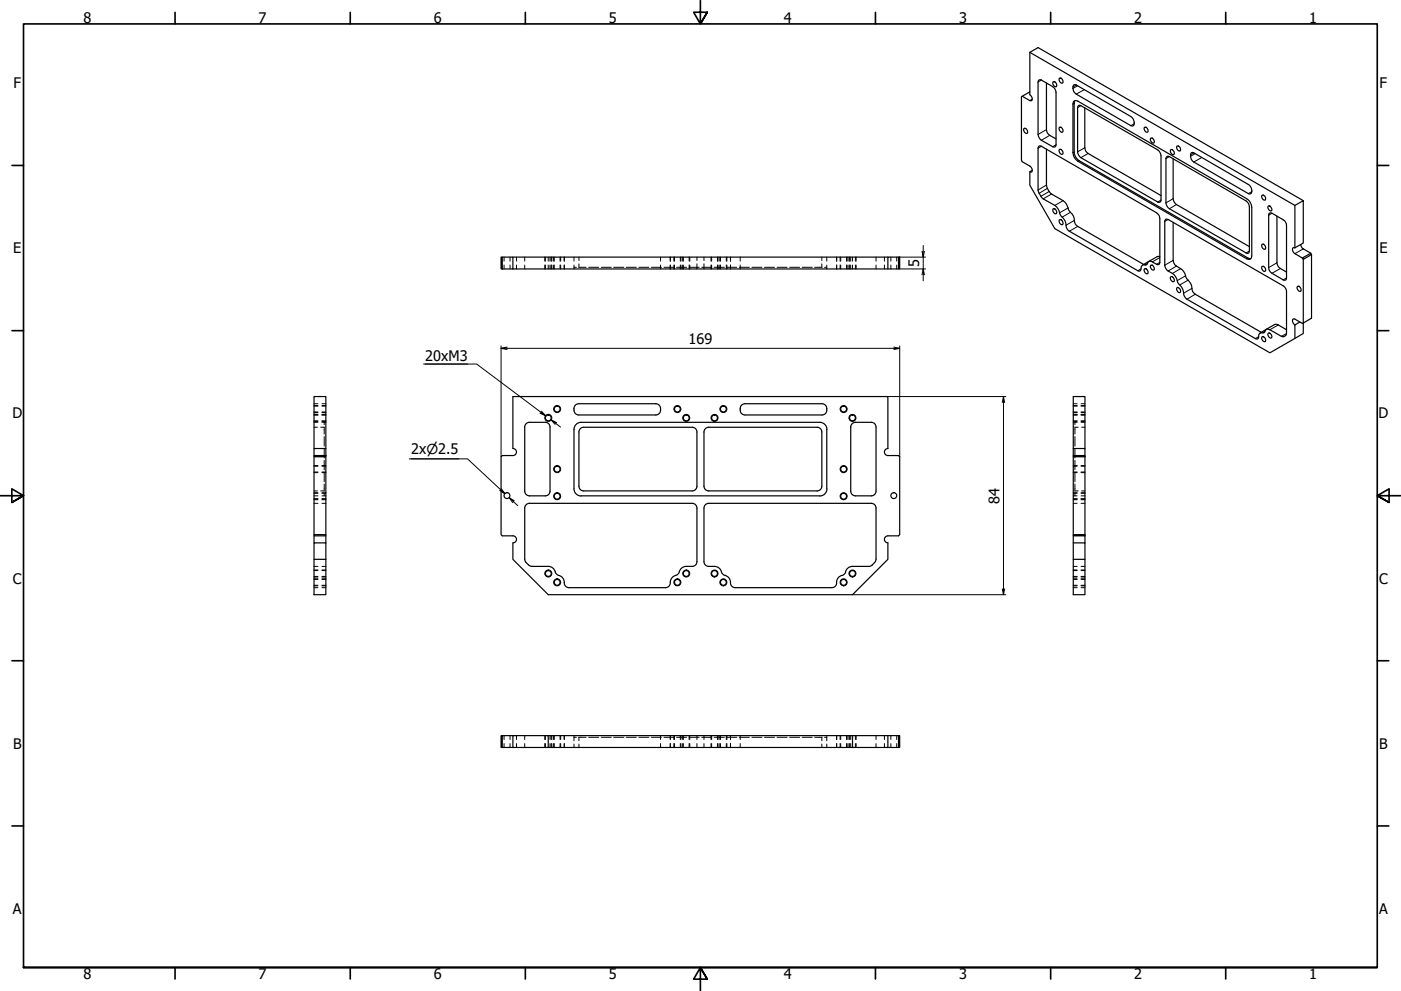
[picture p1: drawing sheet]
<svg xmlns="http://www.w3.org/2000/svg" width="594mm" height="420mm" viewBox="0 0 594 420" stroke-linecap="round" stroke-linejoin="round" font-family="sans-serif">
<defs><g id="words">
<g font-size="6.2">
<text x="35.4" y="9.8">8</text>
<text x="109.7" y="9.8">7</text>
<text x="184" y="9.8">6</text>
<text x="258.2" y="9.8">5</text>
<text x="332.4" y="9.8">4</text>
<text x="406.7" y="9.8">3</text>
<text x="480.9" y="9.8">2</text>
<text x="555.2" y="9.8">1</text>
<text x="5.7" y="37.4">F</text>
<text x="585" y="37.4">F</text>
<text x="5.6" y="107.4">E</text>
<text x="584.9" y="107.4">E</text>
<text x="389.8" y="113.2" transform="rotate(-90 389.8 113.2)">5</text>
<text x="291.9" y="146">169</text>
<text x="180.3" y="153.1">20xM3</text>
<text x="5.3" y="177.4">D</text>
<text x="584.6" y="177.4">D</text>
<text x="174.4" y="192.3">2x⌀2.5</text>
<text x="423.8" y="213.5" transform="rotate(-90 423.8 213.5)">84</text>
<text x="5.5" y="247.4">C</text>
<text x="584.8" y="247.4">C</text>
<text x="5.5" y="317.4">B</text>
<text x="584.8" y="317.4">B</text>
<text x="5.5" y="387.4">A</text>
<text x="584.8" y="387.4">A</text>
<text x="35.4" y="415.1">8</text>
<text x="109.7" y="415.1">7</text>
<text x="184" y="415.1">6</text>
<text x="258.2" y="415.1">5</text>
<text x="332.4" y="415.1">4</text>
<text x="406.7" y="415.1">3</text>
<text x="480.9" y="415.1">2</text>
<text x="555.2" y="415.1">1</text>
</g>
</g></defs>
<!-- layer: Visible (ISO) -->
<g fill="none" stroke="#000" stroke-width=".51">
<path d="M436.7 39l-3.6 2v26.9l.4 .7 3.2 1.8a1.5 1.5 0 0 1 .4 2.6l-.4-.2M436.7 22.2l112.4 64.9v18M440.3 34.2l.8-.4 .5 .2 4.8 2.7 1.3 1.8 .1 22.9-.1 .6-.8 .4-5.3-2.9-1.3-1.8zM443.7 35.2v19.8a2.81 2.81 0 0 0 1.4 2.4l2.7 1.5M446.5 34.8l.3-.2a1.48 1.48 0 0 1 1.1 2.1 1.47 1.47 0 0 1-1.4-1.9zM449.1 33.3l.4-.2a1.48 1.48 0 0 1 1.1 2.1 1.44 1.44 0 0 1-1.5-1.9zM455.4 36h1l23.1 13.4a2.92 2.92 0 0 1 1 4l-1-.1-23.1-13.4a3 3 0 0 1-1-3.9zM433.5 40.8l3.2 1.9h.8a1.85 1.85 0 0 0-.8-2.5v-18l3.5-2 112.4 64.9M434.1 54.5l.4-.2a1.38 1.38 0 0 1 .9 2.3 1.6 1.6 0 0 1-1.3-2.1zM449.1 54.1l.4-.2a1.46 1.46 0 0 1 1.1 2.1 1.36 1.36 0 0 1-1.5-1.9zM455.4 42.9l.5-.2 1.2 .2 71.5 41.3a4.4 4.4 0 0 1 2.2 3.7v20.6a1.32 1.32 0 0 1-.7 1.4 1.32 1.32 0 0 1-1.5-.2l-71.5-41.3a4.6 4.6 0 0 1-2.1-3.7v-20.6zM455.9 42.7l-.4 1.2v20.5a4.6 4.6 0 0 0 2.1 3.7l71.5 41.3 1.3 .2"/>
<path d="M457.4 44.7l.9 .1 33.1 19.2 .9 2v18.8l-.4 .9-1-.1-33.1-19.2-.9-2v-18.8zM460 45.7v17a2.81 2.81 0 0 0 1.4 2.4l30.9 17.8M485.2 54.1l.3-.2a1.46 1.46 0 0 1 1.2 2.1 1.36 1.36 0 0 1-1.5-1.9zM487.9 58.7l.3-.2a1.5 1.5 0 0 1 1.1 2.1 1.41 1.41 0 0 1-1.4-1.9zM437.7 72.2l-1 .6v5.7l10.6 18.4 91.2 52.7 10.6-6.1v-5.7M440.6 61.9l1 .1 48.8 28.2a2.81 2.81 0 0 1 1.4 2.4l-.1 19.2-.8 .4-3-1.5a1.52 1.52 0 0 0-1.6 1.4l-.3 .3a1.41 1.41 0 0 0-1.6 .1 1.41 1.41 0 0 0-.5 1.4l-.4 1-1-.1-29-16.8a3.6 3.6 0 0 1-1.6-3.4l-.3-1-1.7-2.1-.6-1.3a5.3 5.3 0 0 0-2-3.1l-5-2.8-2-3.1-.1-18.4zM443.7 63.2l.2 16 1 2 1 1.1 4.9 2.8a8.9 8.9 0 0 1 2.7 4.4l.4 .5a7.3 7.3 0 0 1 2 4.9l1.1 1.1 27.9 16.1M449.1 63.5l.4-.3a1.55 1.55 0 0 1 1.1 2.2 1.36 1.36 0 0 1-1.5-1.9zM494.5 66.7l.8-.5 .6 .2 32.5 18.8a3 3 0 0 1 1.4 2.5v18.8l-.4 .9h-.5l-33-18.9a3.3 3.3 0 0 1-1.5-2.5zM496.3 63.6l.3-.2a1.55 1.55 0 0 1 1.2 2.1 1.39 1.39 0 0 1-1.5-1.9zM497.5 67.4v16.8l.8 2.1 31.5 18.3M499 62.1l.3-.3a1.48 1.48 0 0 1 1.1 2.2 1.42 1.42 0 0 1-1.4-1.9z"/>
<path d="M505.2 64.7l1 .1 23.1 13.4a2.83 2.83 0 0 1 1.1 3.9h-1.1l-23.1-13.4a2.98 2.98 0 0 1-1-4zM446.5 88.7l.3-.3a1.55 1.55 0 0 1 1.1 2.2 1.39 1.39 0 0 1-1.4-1.9zM449.1 93.3l.4-.2a1.48 1.48 0 0 1 1.1 2.1 1.42 1.42 0 0 1-1.5-1.9zM494.3 92.9l1.1 .2 48.7 28.1a3 3 0 0 1 1.4 2.5v17.7a1.52 1.52 0 0 1-1.6 1.4l-6.1-3.2a1.41 1.41 0 0 0-1.6 1.3l-.4 .2a1.64 1.64 0 0 0-1.8 .4 1.64 1.64 0 0 0-.3 1.8l-.4 .4-1-.1-29-16.7a3.9 3.9 0 0 1-1.5-3.5l-.8-1.8-1.3-1.3-.5-1.3a5.6 5.6 0 0 0-3.8-4.1 3.3 3.3 0 0 1-1.5-2.5v-18.6zM497.5 94.3l.1 16.8a4.5 4.5 0 0 0 3 2.8 5.1 5.1 0 0 1 2.3 3.7l.9 1.2a7.6 7.6 0 0 1 2 4.9l1.1 1.1 27.9 16.1M535.1 82.9l.3-.2a1.48 1.48 0 0 1 1.1 2.1 1.42 1.42 0 0 1-1.4-1.9zM537.7 87.5l.3-.3a1.57 1.57 0 0 1 1.1 2.2 1.35 1.35 0 0 1-1.4-1.9zM538 90.7l.8-.5 .6 .2 4.7 2.8a2.81 2.81 0 0 1 1.4 2.4v22.8l-.8 .5-.6-.2-4.7-2.8a2.81 2.81 0 0 1-1.4-2.4zM541.5 91.6v19.8a3.1 3.1 0 0 0 1.4 2.4l2.6 1.6M549.1 87.1l3.5-2v17.9l-3.5 2.1M213 114v-5h-.5v5h5M213 109h4.5v5"/>
<path d="M217.5 114h163.5M217.5 109h159M381 109h.5v5h-.5zM381 109h-4.5v5M485.2 114.1l.3-.2a1.48 1.48 0 0 1 1.2 2.2 1.44 1.44 0 0 1-1.5-2zM487.9 112.6l.3-.2a1.47 1.47 0 0 1 1.1 2.1 1.35 1.35 0 0 1-1.4-1.9zM491.8 108.8h-1.1l-6.2 3.6M496.3 117.5l.3-.2a1.48 1.48 0 0 1 1.2 2.1 1.48 1.48 0 0 1-1.5-1.9zM535.1 103.7l.3-.2a1.48 1.48 0 0 1 1.1 2.1 1.44 1.44 0 0 1-1.4-1.9zM535.1 113.1l.3-.2a1.46 1.46 0 0 1 1.1 2.1 1.36 1.36 0 0 1-1.4-1.9zM549.1 105.1h-.8a1.86 1.86 0 0 0 .8 2.4l3.2 1.9M551.6 103.7l.6 1.5 3.6 2.2"/>
<path d="M552.3 109.4l3.5-2 .3 .5-3.5 2.1zM552.6 110v31.4l-3.5 2.1M556.1 107.9v27l-3.8 2.2-3.2-1.8h-.8a1.86 1.86 0 0 0 .8 2.5M499 122.1l.3-.3a1.55 1.55 0 0 1 1.1 2.2 1.36 1.36 0 0 1-1.4-1.9zM545.5 139.8l-4.5-2.3-6.6 3.7M550.1 121.5l.3-.2a1.32 1.32 0 0 1 1.2 .9 1.32 1.32 0 0 1-.3 1.3 1.58 1.58 0 0 1-1.2-2zM551.2 136.5l-2.1 1.3M535.1 142.9l.3-.2a1.48 1.48 0 0 1 1.1 2.1 1.42 1.42 0 0 1-1.4-1.9zM537.7 141.4l.3-.3a1.5 1.5 0 0 1 1.1 2.2 1.41 1.41 0 0 1-1.4-1.9zM224.5 179h6.8M224.5 179l-1.4 .6-.6 1.4v27.3M231.2 179l1.4 .6 .6 1.4v27.3"/>
<path d="M243.4 173.9l.6 1.5 1.4 .5h32.7M243.4 173.1v.8M278.1 171.2l1.4 .6 .6 1.4M278.1 171.2h-32.7l-1.4 .6-.6 1.4M280.1 173.1v.8M280.1 173.9l-.6 1.5-1.4 .5M313.9 173.1v.8M313.9 173.9l.6 1.5 1.4 .5h32.7M348.6 171.2l1.4 .6 .6 1.4M348.6 171.2h-32.7l-1.4 .6-.6 1.4M350.6 173.9l-.6 1.5-1.4 .5M350.6 173.1v.8"/>
<path d="M369.5 179l1.4 .6 .6 1.4v27.3M369.5 179l-7.3 .1-.9 .5-.5 .9-.1 27.8M133.2 193.1h5v.6h-5zM133.2 193.7v33h5v-33M133.2 193.1v-2.9h5v2.9M133.2 190.2v-22.1h5v22.1M300.5 181.1h46M300.5 181.1l-1.4 .6-.6 1.4v23.1M346.5 181.1l1.4 .6 .6 1.4v23.1M350.6 182v25.2M350.6 182.1l-.3-1.4-.8-1-1.9-.7-101.9 .1-1.6 1.1-.7 1.9v25.1l.7 2 1 .8 1.3 .3M376.5 190.2v-22.1h-159v22.1a1.49 1.49 0 0 1 1.5 1.5 1.49 1.49 0 0 1-1.5 1.4h-4.5l-.5 .6v33l.5 .5h4.5a1.49 1.49 0 0 1 1.5 1.5 1.49 1.49 0 0 1-1.5 1.5v7l15 14.9h129l15-14.9v-7"/>
<path d="M376.5 193.1h4.5l.5 .6v33l-.5 .5h-4.5M376.5 190.2a1.49 1.49 0 0 0-1.5 1.5 1.49 1.49 0 0 0 1.5 1.4M455.1 193.1h5v.6h-5zM455.1 190.2h5v2.9M455.1 193.7v33M460.1 190.2v-22.1h-5v25M460.1 193.7v33M222.5 208.2l.6 1.4 1.4 .6M224.5 213.4l69.6 .1 1.2 .9 .2 1v22.8M224.5 210.2h6.8M224.5 213.4l-1.4 .6-.6 1.4v21.7l.3 1.1 1.4 1.4M233.2 208.2l-.6 1.4-1.4 .6"/>
<path d="M245.5 206.1l.6 1.4 1.4 .6h46l1.4-.6 .6-1.4M245.5 206.2v-23.1l.3-1 .7-.7 1-.3h46l1.4 .6 .6 1.4v23.1M246.4 210.2h101.2M298.5 206.1l.6 1.4 1.4 .6M300.5 213.4h69M300.5 208.1h46M300.5 213.4l-1.4 .6-.6 1.4v22.8M348.5 206.1l-.6 1.4-1.4 .6M350.6 207.3l-.6 1.9-1 .8-1.4 .3M360.7 208.2l.3 1 1.2 1h7.3M369.5 213.4l1.4 .6 .6 1.4v21.7l-.4 1.1-1.3 1.4-1.3 .5M371.5 208.2l-.6 1.4-1.4 .6"/>
<path d="M133.2 226.7v.5h5v-.5M133.2 237.2h5v14.9h-5zM133.2 237.2v-7h5v7M133.2 227.2v3M138.2 227.2v3M224.2 239.5l1.4 .6h6.9a3.6 3.6 0 0 1 3.3 3.2l.3 .3a3.9 3.9 0 0 1 3.3 4.2l.7 1 1.2 .4h41M295.5 238.1l-.6 1.5-1.4 .5a5.8 5.8 0 0 0-4.2 .5l-.8 .8a3.7 3.7 0 0 1-3 3.1 5.8 5.8 0 0 0-1.6 3.7l-.5 .6-1.2 .4M298.5 238.1l.6 1.4 1.4 .6M376.5 227.2a1.49 1.49 0 0 0-1.5 1.5 1.49 1.49 0 0 0 1.5 1.5M455.1 226.7h5v.5h-5zM455.1 227.2v24.9h5v-14.9h-5M455.1 230.2h5v7"/>
<path d="M460.1 227.2v3M300.5 240.1a5.8 5.8 0 0 1 4.1 .5l.9 .8a3.7 3.7 0 0 0 3 3.1 5.8 5.8 0 0 1 1.6 3.7l.5 .6 1.2 .4h40.9M354.8 247.1a2 2 0 0 1-2 2.1M357.1 244l-1.1 .5-.8 .8-.5 1.7M358.6 242.5l-.4 .8-1.1 .7M368.4 240.1l-7.5 .1-1.5 .8-.9 1.5M212.5 311.9h.5v5h-.5zM213 316.9h4.5M213 311.9h4.5M217.5 311.9h15v5h-15zM232.5 311.9h148.5M232.5 316.9h129"/>
<path d="M361.5 311.9v5h15v-5M376.5 316.9h4.5M381 311.9h.5v5h-.5z"/>
<circle cx="232.5" cy="177.2" r="1.24"/>
<circle cx="236.3" cy="173.4" r="1.24"/>
<circle cx="287.2" cy="173.4" r="1.24"/>
<circle cx="291" cy="177.2" r="1.24"/>
<circle cx="303" cy="177.2" r="1.24"/>
<circle cx="306.7" cy="173.4" r="1.24"/>
<circle cx="357.7" cy="173.4" r="1.24"/>
<circle cx="361.5" cy="177.2" r="1.24"/>
<circle cx="236.3" cy="198.9" r="1.24"/>
<circle cx="357.7" cy="198.9" r="1.24"/>
<circle cx="215" cy="210.1" r="1.24"/>
<circle cx="236.3" cy="210.4" r="1.24"/>
<circle cx="357.7" cy="210.4" r="1.24"/>
<circle cx="379" cy="210.1" r="1.24"/>
<circle cx="232.5" cy="243.2" r="1.24"/>
<circle cx="236.3" cy="246.9" r="1.24"/>
<circle cx="287.2" cy="246.9" r="1.24"/>
<circle cx="291" cy="243.2" r="1.24"/>
<circle cx="303" cy="243.2" r="1.24"/>
<circle cx="306.7" cy="246.9" r="1.24"/>
<circle cx="357.7" cy="246.9" r="1.24"/>
<circle cx="361.5" cy="243.2" r="1.24"/>
</g>
<!-- layer: Visible Narrow (ISO) -->
<g fill="none" stroke="#000" stroke-width=".42">
<path d="M441.6 34l-1.4 .8M456.4 36l-1.4 .9M456.9 36.4l-1.9 1.1M459.7 38l-3.3 1.9M437.7 42l-1 .7M443.7 55l-3.5 2M445.1 57.4l-3.5 2.1M455.5 43.9l-.5 .2M458.3 44.8l-1.4 .8M480.9 52.5l-1.4 .8M441.6 62l-1.4 .8M443.7 78.5l-3.5 2.1"/>
<path d="M444.1 79.9l-3.5 2.1M447.8 61.4l-1.4 .8M455.5 64.4l-.5 .3M457.6 68.1l-.5 .3M460 62.7l-3.1 1.7M461.4 65.1l-3.1 1.7M495.9 66.4l-1.5 .8M506.2 64.8l-1.4 .8M506.8 65.1l-2 1.2M509.6 66.8l-3.4 1.9M444.9 81.2l-3.5 2M445.9 82.3l-3.6 2"/>
<path d="M450.8 85.1l-3.5 2M452.9 88.2l-3.6 2M453.9 90l-3.5 2.1M455.5 93.5l-3.4 2M457 96l-3.5 2M492.3 84.8l-1.4 .8M495.4 93.1l-1.5 .7M497.5 84.2l-3.1 1.8M498.9 86.7l-3 1.8M530.8 81.3l-1.5 .8M539.4 90.4l-1.4 .8M483.9 114l-1.4 .8"/>
<path d="M486.5 111.7l-1 .6M491.8 109.2l-3.2 1.8M491.8 111.2l-1.4 .9M497.5 110.4l-3.6 2M498.9 112.8l-3.5 2.1M500.6 113.9l-3.5 2M502.7 116.9l-3.5 2.1M503.8 118.8l-3.5 2M529.1 109.4l-.5 .3M529.8 106.5l-1.4 .7M541.5 111.4l-3.5 2.1M542.9 113.8l-3.5 2.1"/>
<path d="M545.5 117.8l-1.4 .9M552.6 105.5l-3.5 2M505.4 122.3l-3.5 2M506.9 124.8l-3.6 2.1M542 137.8l-3.5 2M533.7 142.7l-1.4 .9M536.4 140.5l-1 .6M545.5 141.4l-2.1 1.2"/>
<circle cx="232.5" cy="177.2" r="1.49"/>
<circle cx="236.3" cy="173.4" r="1.49"/>
<circle cx="287.2" cy="173.4" r="1.49"/>
<circle cx="291" cy="177.2" r="1.49"/>
<circle cx="303" cy="177.2" r="1.49"/>
<circle cx="306.7" cy="173.4" r="1.49"/>
<circle cx="357.7" cy="173.4" r="1.49"/>
<circle cx="361.5" cy="177.2" r="1.49"/>
<circle cx="236.3" cy="198.9" r="1.49"/>
<circle cx="357.7" cy="198.9" r="1.49"/>
<circle cx="236.3" cy="210.4" r="1.49"/>
<circle cx="357.7" cy="210.4" r="1.49"/>
<circle cx="232.5" cy="243.2" r="1.49"/>
<circle cx="236.3" cy="246.9" r="1.49"/>
<circle cx="287.2" cy="246.9" r="1.49"/>
<circle cx="291" cy="243.2" r="1.49"/>
<circle cx="303" cy="243.2" r="1.49"/>
<circle cx="306.7" cy="246.9" r="1.49"/>
<circle cx="357.7" cy="246.9" r="1.49"/>
<circle cx="361.5" cy="243.2" r="1.49"/>
</g>
<!-- layer: Hidden (ISO) -->
<g fill="none" stroke="#000" stroke-width=".42">
<path d="M213.7 109v1.7M213.7 112.4v1.6M216.3 109v1.7M216.3 112.4v1.6M219 109v1.7M219 112.4v1.6M222.5 109v1.7M222.5 112.4v1.6M231 109v1.7M231 112.4v1.6M231.3 109v1.7M231.3 112.4v1.6"/>
<path d="M232.5 109v1.7M232.5 112.4v1.6M233.2 109v1.7M233.2 112.4v1.6M233.7 109v1.7M233.7 112.4v1.6M234 109v1.7M234 112.4v1.6M234.8 109v1.7M234.8 112.4v1.6M235 109v1.7M235 112.4v1.6"/>
<path d="M237.5 109v1.7M237.5 112.4v1.6M237.7 109v1.7M237.7 112.4v1.6M239.3 109v1.7M239.3 112.4v1.6M243.4 109v1.7M243.4 112.4v1.6M243.4 113.3h1M245.4 113.3h3.1M245.5 109v1.5M245.5 111.9v1.4"/>
<path d="M249.6 113.3h4.3M255 113.3h4.2M260.2 113.3h4.3M265.6 113.3h4.2M270.9 113.3h4.2M276.2 113.3h4.3M280.1 109v1.7M280.1 112.4v1.6M281.6 113.3h4.2M284.2 109v1.7M284.2 112.4v1.6M285.8 109v1.7"/>
<path d="M285.8 112.4v1.6M286 109v1.7M286 112.4v1.6M286.9 113.3h4.2M288.5 109v1.7M288.5 112.4v1.6M288.7 109v1.7M288.7 112.4v1.6M289.5 109v1.7M289.5 112.4v1.6M289.8 109v1.7M289.8 112.4v1.6"/>
<path d="M292.2 109v1.7M292.2 112.4v1.6M292.2 113.3h4.3M292.5 109v1.7M292.5 112.4v1.6M295.5 109v1.5M295.5 111.9v1.7M295.5 113.8v.2M297.6 113.3h4.2M298.5 109v1.5M298.5 111.9v1.7M298.5 113.8v.2"/>
<path d="M301.5 109v1.7M301.5 112.4v1.6M301.8 109v1.7M301.8 112.4v1.6M302.8 113.3h4.3M304.2 109v1.7M304.2 112.4v1.6M304.5 109v1.7M304.5 112.4v1.6M305.2 109v1.7M305.2 112.4v1.6M305.5 109v1.7"/>
<path d="M305.5 112.4v1.6M308 109v1.7M308 112.4v1.6M308.2 113.3h4.2M308.2 109v1.7M308.2 112.4v1.6M309.8 109v1.7M309.8 112.4v1.6M313.5 113.3h4.3M313.9 109v1.7M313.9 112.4v1.6M318.8 113.3h4.3"/>
<path d="M324.2 113.3h4.2M329.5 113.3h4.3M334.8 113.3h4.3M340.2 113.3h4.2M345.4 113.3h3.2M348.5 109v1.5M348.5 111.9v1.4M349.6 113.3h1M350.6 109v1.7M350.6 112.4v1.6M354.8 109v1.7M354.8 112.4v1.6"/>
<path d="M356.2 109v1.7M356.2 112.4v1.6M356.5 109v1.7M356.5 112.4v1.6M359 109v1.7M359 112.4v1.6M359.2 109v1.7M359.2 112.4v1.6M360 109v1.7M360 112.4v1.6M360.3 109v1.7M360.3 112.4v1.6"/>
<path d="M360.7 109v1.7M360.7 112.4v1.6M361.5 109v1.7M361.5 112.4v1.6M362.7 109v1.7M362.7 112.4v1.6M363 109v1.7M363 112.4v1.6M371.5 109v1.7M371.5 112.4v1.6M375 109v1.7M375 112.4v1.6"/>
<path d="M377.8 109v1.7M377.8 112.4v1.6M380.2 109v1.7M380.2 112.4v1.6M133.2 171.2h1.6M133.2 175.9h1.6M133.2 179h1.6M133.2 174.7h1.6M133.2 172.2h1.6M133.2 178.4h1.6M133.2 174.9h1.6M133.2 171.9h1.6"/>
<path d="M133.2 178.7h1.6M133.2 175.7h1.6M136.5 171.2h1.7M136.5 175.9h1.7M136.5 179h1.7M136.5 174.7h1.7M136.5 172.2h1.7M136.5 178.4h1.7M136.5 174.9h1.7M136.5 171.9h1.7M136.5 178.7h1.7M136.5 175.7h1.7"/>
<path d="M137.5 179v1.1M455.1 171.2h1.7M455.1 175.9h1.7M455.1 179h1.7M455.1 174.7h1.7M455.1 172.2h1.7M455.1 178.4h1.7M455.1 174.9h1.7M455.1 171.9h1.7M455.1 178.7h1.7M455.1 175.7h1.7M455.8 179v1.1"/>
<path d="M458.4 171.2h1.7M458.4 175.9h1.7M458.4 179h1.7M458.4 174.7h1.7M458.4 172.2h1.7M458.4 178.4h1.7M458.4 174.9h1.7M458.4 171.9h1.7M458.4 178.7h1.7M458.4 175.7h1.7M133.2 181.1h1.4M133.2 197.7h1.6"/>
<path d="M133.2 197.4h1.6M136 181.1h1.5M136.5 197.7h1.7M136.5 197.4h1.7M137.5 181.1v3M137.5 185.1v4M137.5 190.1v4.1M137.5 195.2v4M455.1 197.7h1.7M455.1 197.4h1.7M455.8 181.1h1.4M455.8 181.1v3"/>
<path d="M455.8 185.1v4M455.8 190.1v4.1M455.8 195.2v4M458.4 197.7h1.7M458.4 197.4h1.7M458.7 181.1h1.4M133.2 208.1h1.4M133.2 210.2h1.6M133.2 213.4h1.6M133.2 200.1h1.6M133.2 211.6h1.6M133.2 209.1h1.6"/>
<path d="M133.2 200.4h1.6M133.2 211.9h1.6M133.2 211.4h1.6M133.2 208.9h1.6M136 208.1h1.5M136.5 210.2h1.7M136.5 213.4h1.7M136.5 200.1h1.7M136.5 211.6h1.7M136.5 209.1h1.7M136.5 200.4h1.7M136.5 211.9h1.7"/>
<path d="M136.5 211.4h1.7M136.5 208.9h1.7M137.5 200.2v4.1M137.5 205.2v3.1M137.5 209.3v.9M455.1 210.2h1.7M455.1 213.4h1.7M455.1 200.1h1.7M455.1 211.6h1.7M455.1 209.1h1.7M455.1 200.4h1.7M455.1 211.9h1.7"/>
<path d="M455.1 211.4h1.7M455.1 208.9h1.7M455.8 208.1h1.4M455.8 200.2v4.1M455.8 205.2v3.1M455.8 209.3v.9M458.4 210.2h1.7M458.4 213.4h1.7M458.4 200.1h1.7M458.4 211.6h1.7M458.4 209.1h1.7M458.4 200.4h1.7"/>
<path d="M458.4 211.9h1.7M458.4 211.4h1.7M458.4 208.9h1.7M458.7 208.1h1.4M133.2 249.2h1.6M133.2 240.1h1.6M133.2 248.1h1.6M133.2 245.7h1.6M133.2 244.4h1.6M133.2 241.9h1.6M133.2 248.4h1.6M133.2 245.4h1.6"/>
<path d="M133.2 244.6h1.6M133.2 241.7h1.6M136.5 249.2h1.7M136.5 240.1h1.7M136.5 248.1h1.7M136.5 245.7h1.7M136.5 244.4h1.7M136.5 241.9h1.7M136.5 248.4h1.7M136.5 245.4h1.7M136.5 244.6h1.7M136.5 241.7h1.7"/>
<path d="M455.1 249.2h1.7M455.1 240.1h1.7M455.1 248.1h1.7M455.1 245.7h1.7M455.1 244.4h1.7M455.1 241.9h1.7M455.1 248.4h1.7M455.1 245.4h1.7M455.1 244.6h1.7M455.1 241.7h1.7M458.4 249.2h1.7M458.4 240.1h1.7"/>
<path d="M458.4 248.1h1.7M458.4 245.7h1.7M458.4 244.4h1.7M458.4 241.9h1.7M458.4 248.4h1.7M458.4 245.4h1.7M458.4 244.6h1.7M458.4 241.7h1.7M213.7 311.9v1.6M213.7 315.3v1.6M216.3 311.9v1.6M216.3 315.3v1.6"/>
<path d="M219 311.9v1.6M219 315.3v1.6M222.5 311.9v1.6M222.5 315.3v1.6M231 311.9v1.6M231 315.3v1.6M231.3 311.9v1.6M231.3 315.3v1.6M233.2 311.9v1.6M233.2 315.3v1.6M233.7 311.9v1.6M233.7 315.3v1.6"/>
<path d="M234 311.9v1.6M234 315.3v1.6M234.8 311.9v1.6M234.8 315.3v1.6M235 311.9v1.6M235 315.3v1.6M237.5 311.9v1.6M237.5 315.3v1.6M237.7 311.9v1.6M237.7 315.3v1.6M239.3 311.9v1.6M239.3 315.3v1.6"/>
<path d="M243.4 311.9v.2M243.4 312.4v1.6M243.4 315.4v1.5M243.4 312.6h1M245.4 312.6h3.1M245.5 312.6v1.4M245.5 315.4v1.5M249.6 312.6h4.3M255 312.6h4.2M260.2 312.6h4.3M265.6 312.6h4.2M270.9 312.6h4.2"/>
<path d="M276.2 312.6h4.3M280.1 311.9v1.6M280.1 315.3v1.6M281.6 312.6h4.2M284.2 311.9v1.6M284.2 315.3v1.6M285.8 311.9v1.6M285.8 315.3v1.6M286 311.9v1.6M286 315.3v1.6M286.9 312.6h4.2M288.5 311.9v1.6"/>
<path d="M288.5 315.3v1.6M288.7 311.9v1.6M288.7 315.3v1.6M289.5 311.9v1.6M289.5 315.3v1.6M289.8 311.9v1.6M289.8 315.3v1.6M292.2 311.9v1.6M292.2 315.3v1.6M292.2 312.6h4.3M292.5 311.9v1.6M292.5 315.3v1.6"/>
<path d="M295.5 311.9v1.6M295.5 315.3v1.6M297.6 312.6h4.2M298.5 311.9v1.6M298.5 315.3v1.6M301.5 311.9v1.6M301.5 315.3v1.6M301.8 311.9v1.6M301.8 315.3v1.6M302.8 312.6h4.3M304.2 311.9v1.6M304.2 315.3v1.6"/>
<path d="M304.5 311.9v1.6M304.5 315.3v1.6M305.2 311.9v1.6M305.2 315.3v1.6M305.5 311.9v1.6M305.5 315.3v1.6M308 311.9v1.6M308 315.3v1.6M308.2 312.6h4.2M308.2 311.9v1.6M308.2 315.3v1.6M309.8 311.9v1.6"/>
<path d="M309.8 315.3v1.6M313.5 312.6h4.3M313.9 311.9v1.6M313.9 315.3v1.6M318.8 312.6h4.3M324.2 312.6h4.2M329.5 312.6h4.3M334.8 312.6h4.3M340.2 312.6h4.2M345.4 312.6h3.2M348.5 312.6v1.4M348.5 315.4v1.5"/>
<path d="M349.6 312.6h1M350.6 311.9v.2M350.6 312.4v1.6M350.6 315.4v1.5M354.8 311.9v1.6M354.8 315.3v1.6M356.2 311.9v1.6M356.2 315.3v1.6M356.5 311.9v1.6M356.5 315.3v1.6M359 311.9v1.6M359 315.3v1.6"/>
<path d="M359.2 311.9v1.6M359.2 315.3v1.6M360 311.9v1.6M360 315.3v1.6M360.3 311.9v1.6M360.3 315.3v1.6M360.7 311.9v1.6M360.7 315.3v1.6M362.7 311.9v1.6M362.7 315.3v1.6M363 311.9v1.6M363 315.3v1.6"/>
<path d="M371.5 311.9v1.6M371.5 315.3v1.6M375 311.9v1.6M375 315.3v1.6M377.8 311.9v1.6M377.8 315.3v1.6M380.2 311.9v1.6M380.2 315.3v1.6"/>
</g>
<!-- layer: Border (ISO) -->
<g fill="none" stroke="#000" stroke-width=".7">
<path d="M74.2 5.2v4.9M148.5 5.2v4.9M222.8 5.2v4.9M297 .2v9.9l-2.9-4.9h5.8l-2.9 4.9 2.9-4.9M371.2 5.2v4.9M445.5 5.2v4.9M519.7 5.2v4.9M5.1 70.1h4.9M584 70.1h4.9M5.1 140.2h4.9M584 140.2h4.9M0 210.2h10l-5-3v5.8l5-2.8-5 2.8"/>
<path d="M594 210.2h-10l5-3v5.8l-5-2.8 5 2.8M5.1 280.1h4.9M584 280.1h4.9M5.1 350.2h4.9M584 350.2h4.9M10 410.2v-400.1h574v400.1h-574h574M74.2 410.2v4.9M148.5 410.2v4.9M222.8 410.2v4.9M299.9 415.1l-2.9-4.9 2.9 4.9h-5.8l2.9-4.9v10M371.2 410.2v4.9M445.5 410.2v4.9"/>
<path d="M519.7 410.2v4.9"/>
</g>
<!-- layer: Dimension (ISO) -->
<g fill="none" stroke="#000" stroke-width=".42">
<path d="M381.5 114h11M381.5 109h11M391.5 104.1v4.9l-.5-2.5M392 116.5l-.5-2.5v5M392 106.5l-.5 2.5v5l-.5 2.5M179.6 154.3h22.5l29.2 22-1.7-2M180.3 154.3h18M212.5 147.7l2.5 .5M212.5 146.7v47M215 147.2l-2.5 .5h169l-2.5 .5M379 147.2l2.5 .5M381.5 146.7v47"/>
<path d="M229.3 174.7l2 1.6-2.3-1.1M233.7 178l1.7 1.9M236 179.2l-2.3-1.2 4 3.1M376.5 168.1h50M425.5 168.1l-.5 2.6M426 170.7l-.5-2.6v84l-.5-2.4M173.5 194.5h24.7l15.9 14.8-1.5-2.1M174.4 194.5h20.1M212.3 207.6l1.8 1.7-2.2-1.4M215.9 211l1.5 2.1M218.1 212.3l-2.2-1.3 3.7 3.4M361.5 252.1h65"/>
<path d="M426 249.7l-.5 2.4"/>
</g>
<use href="#words"/>
</svg>
